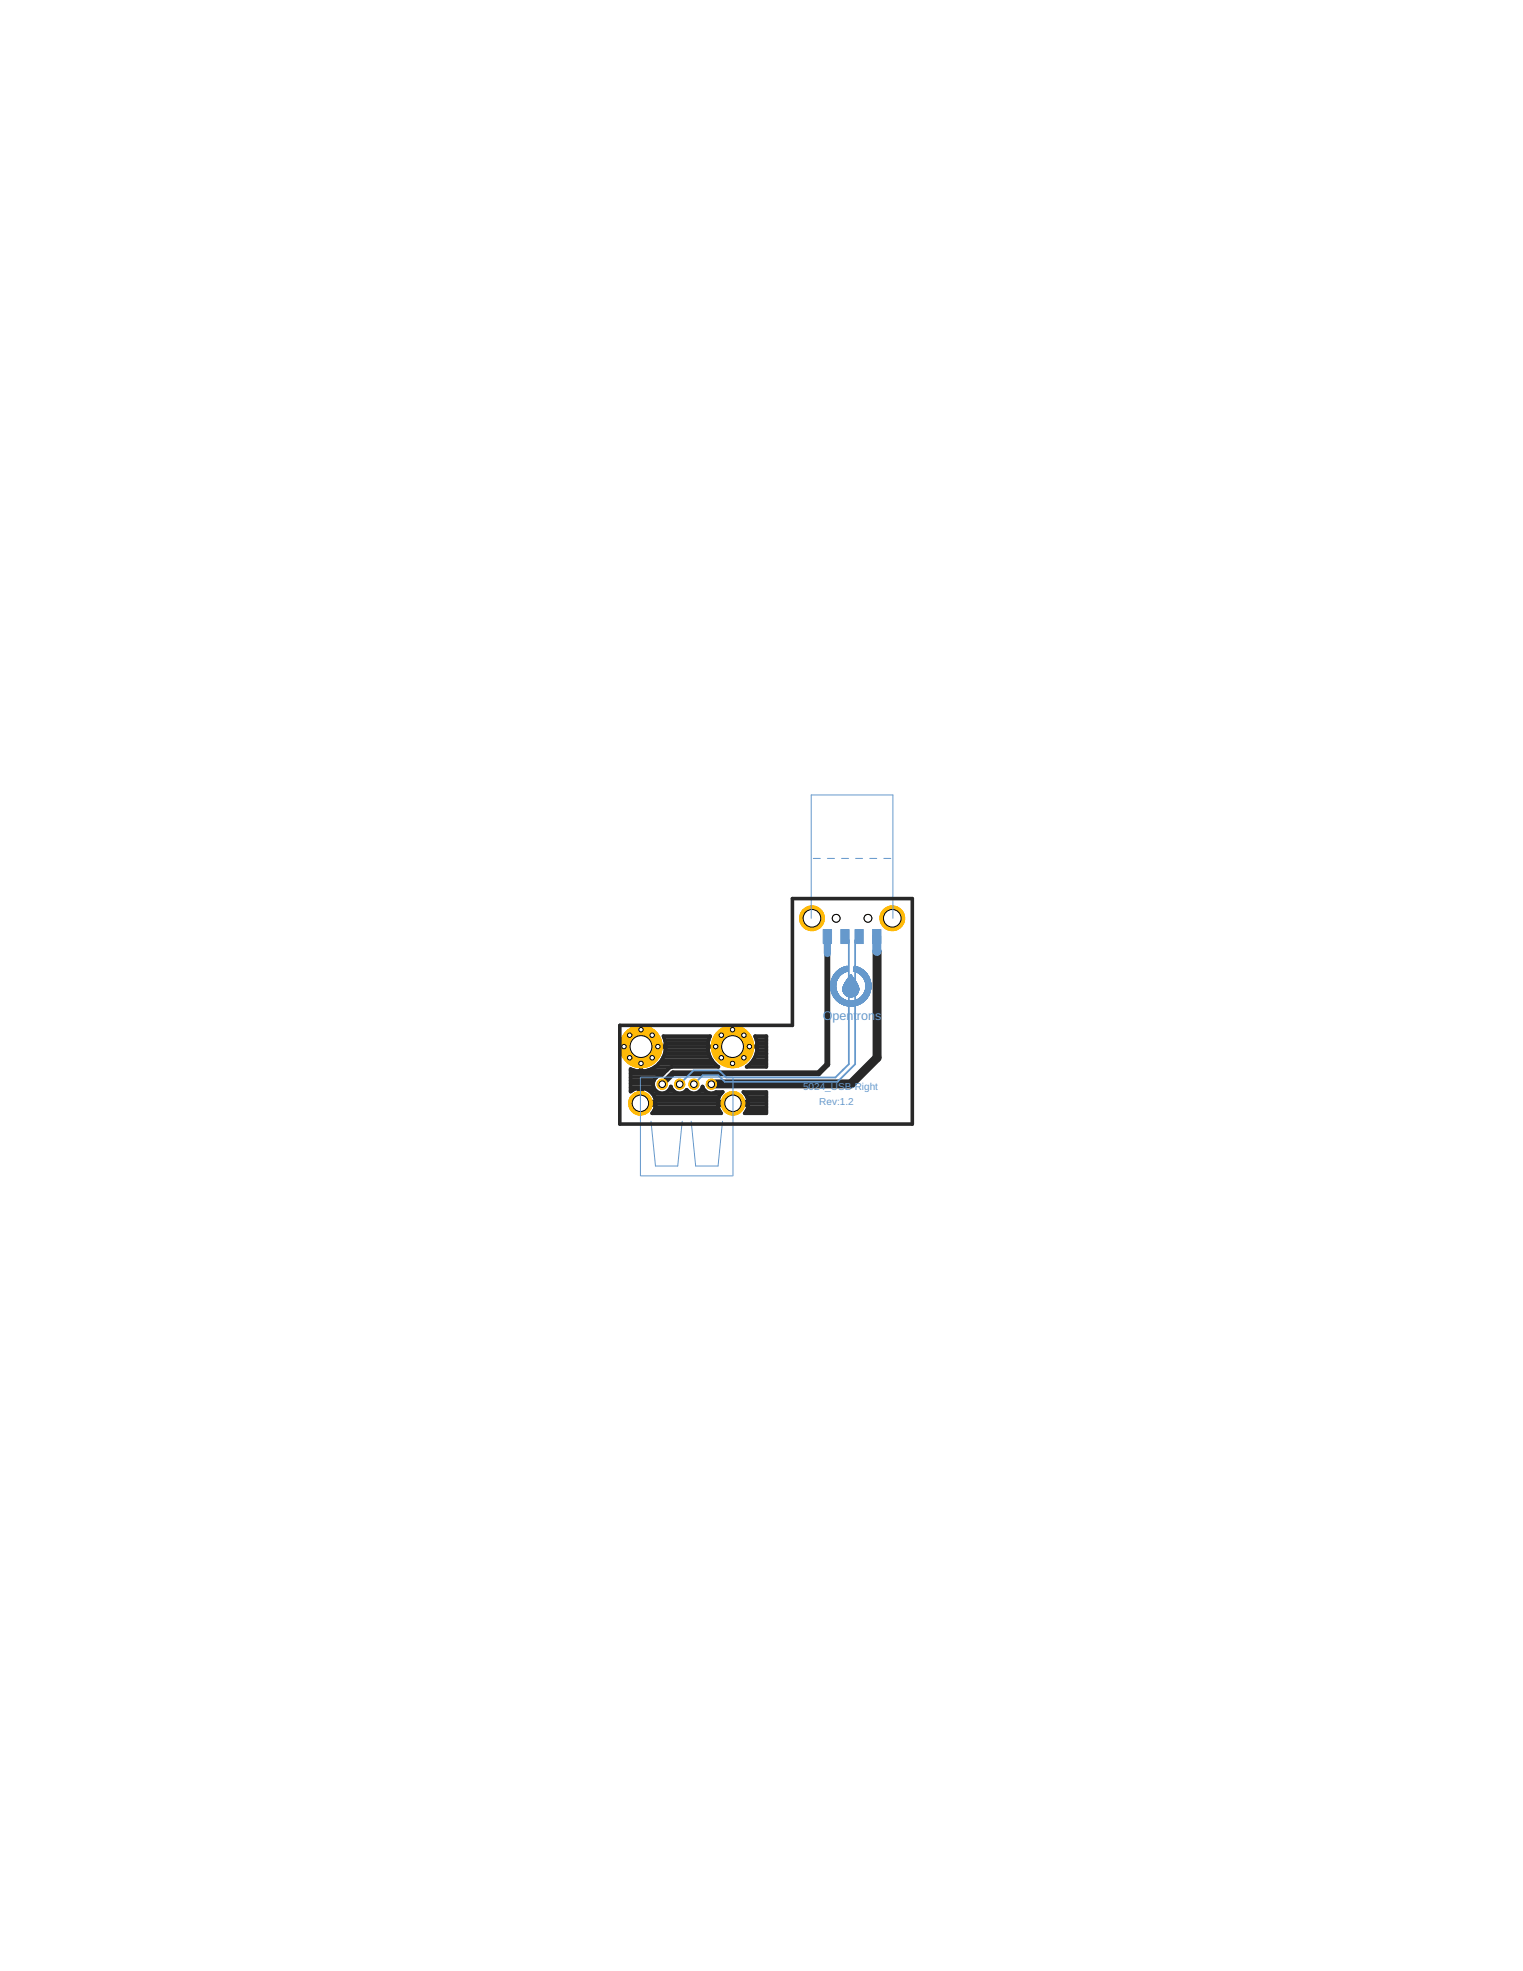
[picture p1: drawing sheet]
<svg xmlns="http://www.w3.org/2000/svg" width="216mm" height="279mm" viewBox="0 0 216 279" stroke-linecap="round" stroke-linejoin="round" font-family="sans-serif">
<defs><g id="words">
<g font-size="1.8" fill="#69c">
<text x="116.6" y="144.7">Opent</text>
<text x="121.5" y="144.7">rons</text>
</g>
<g font-size="1.4" fill="#69c">
<text x="113.8" y="154.4">5024_USB-Right</text>
<text x="116.1" y="156.6">Rev:1.2</text>
</g>
</g></defs>
<path d="M117.3 135.2v15.7l-1.3 1.2h-20.6l-1.5 1.6" fill="none" stroke="#282828" stroke-width=".83"/>
<path d="M124.3 134.9v15l-3.7 3.7-19.8 .1" fill="none" stroke="#282828" stroke-width="1.3"/>
<g fill="none" stroke="#282828" stroke-width=".51">
<path d="M89.4 154.6h.2M89.4 154.1h3.3M89.4 153.6h3.2M89.4 153.2h3.3M89.4 152.7h3.7M89.4 152.2h4.7M89.4 151.7h.5M89.6 154.6l.9-.4v1.9h2.4l-.3-.9-.6-.6M90.5 156h.5M90.5 155.5h.5M90.5 155.1h.5M90.5 154.6h.5"/>
<path d="M90.6 149.7h.5M90.6 149.7h.1M90.6 151.8h-.6l-.6-.3v3.2l.2-.1M90.6 151.8h.1M90.6 151.8h.5M90.6 149.4h.5M90.6 148.9h.5M90.9 149.7v2.1M90.9 151.7h.1M90.9 151.3h.1M90.9 150.3h.1M90.9 149.8h.1"/>
<path d="M90.9 150.8h.1M91 156.5h12.7M91.1 149.7h.1M91.1 151.8h.1M91.1 148.4h1.1M91.8 151.7h2.7M92 154.6h1M92.2 148.4h2.1M92.2 148.1v.5M92.2 148.6h.1M92.2 148.6h-1.6v1.1M92.2 148.1h-1.1v1.6"/>
<path d="M92.2 148.1h.1M92.5 155.1h9.7M92.7 157.4h9.3M92.8 155.5h9.1M92.8 151.3h2.4M92.9 157h8.9M92.9 156h8.9M93.3 148.4h.1M93.4 150.8h7.9M93.8 150.3h7.1M94 149.8h6.7M94.1 147h6.5"/>
<path d="M94.2 149.4h6.3M94.3 147.4h6.2M94.3 148.6a2.98 2.98 0 0 1-.6 1.9 3.5 3.5 0 0 1-2.6 1.3M94.3 148.1v-.3l-.3-.9h6.7l-.3 .6v.6M94.3 148.6h.1M94.3 148.1v.5M94.3 148.1h.1M94.3 148.9h6.1M94.3 148.4h6.1M94.3 147.9h6.1M94.8 154.6h.7M95.1 154.1h.1"/>
<path d="M97.3 154.6h.2M99.3 154.6h.6M99.5 154.1h.2M100.4 148.4h2.1M100.4 148.9a3.5 3.5 0 0 0 1.5 2.3h-6.7l-.3 .2-1.1 1a1.28 1.28 0 0 0-1.2 1.2 1.28 1.28 0 0 0 1.1 1.4 1.28 1.28 0 0 0 1.4-1 1.26 1.26 0 0 0 1 1 1.26 1.26 0 0 0 1.2-.5 1.26 1.26 0 0 0 1.3 .5 1.26 1.26 0 0 0 1-1 1.27 1.27 0 0 0 1.9 .8h1l-.5 .6-.3 .7h2v.6h-2l.3 .7 .3 .4h-9.9l.4-.4 .1-.7h-1.9v-2.5l1 .4M100.4 148.6v.3M100.4 148.1h.1M100.4 148.1v.5M100.4 148.6h.1M101.5 148.4h.1M102.5 148.6h2.7M102.5 148.1h1.1v1.6"/>
<path d="M102.5 148.1v.5M102.5 148.1h.1M102.5 148.6h.1M102.5 148.4h1.1M103.6 149.7h.5M103.6 149.7h.1M103.6 149.4h.5M103.6 148.9h.5M103.8 149.7l.1 1.1M103.8 150.3h.1M103.8 149.8h.1M104.1 149.7h.1"/>
<path d="M104.1 148.4h1.1M104.2 156.5h4.4M105.2 148.4h2.1M105.2 148.1h-1.1v1.6M105.2 148.1v.5M105.2 148.6h.1M105.2 148.1h.1M105.4 154.8h3.2v3h-3l.4-.7 .1-.4h-1.9v-.6h1.9a1.93 1.93 0 0 0-.7-1.3zM105.6 155.1h3M105.8 157.4h2.8M105.9 155.5h2.7M106 157h2.6"/>
<path d="M106 156h2.6M106.2 148.4h.1M106.4 150.8h2.2M106.8 150.3h1.8M107 149.8h1.6M107.1 147h1.5M107.2 149.4h1.4M107.2 147.4h1.4M107.3 148.6v.3M107.3 148.1v-.6l-.3-.6h1.6v4.3h-2.8a3.4 3.4 0 0 0 1.5-2.3M107.3 148.6h.1M107.3 148.1v.5"/>
<path d="M107.3 148.1h.1M107.3 148.9h1.3M107.3 148.4h1.3M107.3 147.9h1.3"/>
</g>
<circle cx="98.4" cy="153.7" r=".72" fill="#ffba08" stroke="#ffba08" stroke-width=".14"/>
<circle cx="98.4" cy="153.7" r=".47" fill="#fff" stroke="#000" stroke-width=".14"/>
<circle cx="96.4" cy="153.7" r=".72" fill="#ffba08" stroke="#ffba08" stroke-width=".14"/>
<circle cx="96.4" cy="153.7" r=".47" fill="#fff" stroke="#000" stroke-width=".14"/>
<circle cx="100.8" cy="153.7" r=".72" fill="#ffba08" stroke="#ffba08" stroke-width=".14"/>
<circle cx="100.8" cy="153.7" r=".47" fill="#fff" stroke="#000" stroke-width=".14"/>
<circle cx="103.9" cy="156.4" r="1.67" fill="#ffba08" stroke="#ffba08" stroke-width=".14"/>
<circle cx="103.9" cy="156.4" r="1.16" fill="#fff" stroke="#000" stroke-width=".14"/>
<circle cx="90.8" cy="156.4" r="1.67" fill="#ffba08" stroke="#ffba08" stroke-width=".14"/>
<circle cx="90.8" cy="156.4" r="1.16" fill="#fff" stroke="#000" stroke-width=".14"/>
<circle cx="93.9" cy="153.7" r=".72" fill="#ffba08" stroke="#ffba08" stroke-width=".14"/>
<circle cx="93.9" cy="153.7" r=".47" fill="#fff" stroke="#000" stroke-width=".14"/>
<circle cx="126.5" cy="130.2" r="1.76" fill="#ffba08" stroke="#ffba08" stroke-width=".14"/>
<circle cx="126.5" cy="130.2" r="1.25" fill="#fff" stroke="#000" stroke-width=".14"/>
<circle cx="115.1" cy="130.2" r="1.76" fill="#ffba08" stroke="#ffba08" stroke-width=".14"/>
<circle cx="115.1" cy="130.2" r="1.25" fill="#fff" stroke="#000" stroke-width=".14"/>
<circle cx="103.8" cy="148.4" r="3" fill="#ffba08" stroke="#ffba08" stroke-width=".14"/>
<circle cx="103.8" cy="148.4" r="1.55" fill="#fff" stroke="#000" stroke-width=".14"/>
<circle cx="103.8" cy="146" r=".57" fill="#ffba08" stroke="#ffba08" stroke-width=".14"/>
<circle cx="103.8" cy="146" r=".32" fill="#fff" stroke="#000" stroke-width=".14"/>
<circle cx="105.5" cy="146.7" r=".57" fill="#ffba08" stroke="#ffba08" stroke-width=".14"/>
<circle cx="105.5" cy="146.7" r=".32" fill="#fff" stroke="#000" stroke-width=".14"/>
<circle cx="106.2" cy="148.4" r=".57" fill="#ffba08" stroke="#ffba08" stroke-width=".14"/>
<circle cx="106.2" cy="148.4" r=".32" fill="#fff" stroke="#000" stroke-width=".14"/>
<circle cx="105.5" cy="149.9" r=".57" fill="#ffba08" stroke="#ffba08" stroke-width=".14"/>
<circle cx="105.5" cy="149.9" r=".32" fill="#fff" stroke="#000" stroke-width=".14"/>
<circle cx="103.8" cy="150.7" r=".57" fill="#ffba08" stroke="#ffba08" stroke-width=".14"/>
<circle cx="103.8" cy="150.7" r=".32" fill="#fff" stroke="#000" stroke-width=".14"/>
<circle cx="102.3" cy="149.9" r=".57" fill="#ffba08" stroke="#ffba08" stroke-width=".14"/>
<circle cx="102.3" cy="149.9" r=".32" fill="#fff" stroke="#000" stroke-width=".14"/>
<circle cx="101.5" cy="148.4" r=".57" fill="#ffba08" stroke="#ffba08" stroke-width=".14"/>
<circle cx="101.5" cy="148.4" r=".32" fill="#fff" stroke="#000" stroke-width=".14"/>
<circle cx="102.3" cy="146.7" r=".57" fill="#ffba08" stroke="#ffba08" stroke-width=".14"/>
<circle cx="102.3" cy="146.7" r=".32" fill="#fff" stroke="#000" stroke-width=".14"/>
<circle cx="90.9" cy="148.4" r="3" fill="#ffba08" stroke="#ffba08" stroke-width=".14"/>
<circle cx="90.9" cy="148.4" r="1.55" fill="#fff" stroke="#000" stroke-width=".14"/>
<circle cx="90.9" cy="146" r=".57" fill="#ffba08" stroke="#ffba08" stroke-width=".14"/>
<circle cx="90.9" cy="146" r=".32" fill="#fff" stroke="#000" stroke-width=".14"/>
<circle cx="92.5" cy="146.7" r=".57" fill="#ffba08" stroke="#ffba08" stroke-width=".14"/>
<circle cx="92.5" cy="146.7" r=".32" fill="#fff" stroke="#000" stroke-width=".14"/>
<circle cx="93.3" cy="148.4" r=".57" fill="#ffba08" stroke="#ffba08" stroke-width=".14"/>
<circle cx="93.3" cy="148.4" r=".32" fill="#fff" stroke="#000" stroke-width=".14"/>
<circle cx="92.5" cy="149.9" r=".57" fill="#ffba08" stroke="#ffba08" stroke-width=".14"/>
<circle cx="92.5" cy="149.9" r=".32" fill="#fff" stroke="#000" stroke-width=".14"/>
<circle cx="90.9" cy="150.7" r=".57" fill="#ffba08" stroke="#ffba08" stroke-width=".14"/>
<circle cx="90.9" cy="150.7" r=".32" fill="#fff" stroke="#000" stroke-width=".14"/>
<circle cx="89.3" cy="149.9" r=".57" fill="#ffba08" stroke="#ffba08" stroke-width=".14"/>
<circle cx="89.3" cy="149.9" r=".32" fill="#fff" stroke="#000" stroke-width=".14"/>
<circle cx="88.5" cy="148.4" r=".57" fill="#ffba08" stroke="#ffba08" stroke-width=".14"/>
<circle cx="88.5" cy="148.4" r=".32" fill="#fff" stroke="#000" stroke-width=".14"/>
<circle cx="89.3" cy="146.7" r=".57" fill="#ffba08" stroke="#ffba08" stroke-width=".14"/>
<circle cx="89.3" cy="146.7" r=".32" fill="#fff" stroke="#000" stroke-width=".14"/>
<g fill="#69c" stroke="#69c" stroke-width=".14">
<path d="M116.7 131.8h1.2v2h-1.2z"/>
<path d="M119.2 131.8h1.2v2h-1.2z"/>
<path d="M121.2 131.8h1.2v2h-1.2z"/>
<path d="M123.7 131.8h1.2v2h-1.2z"/>
</g>
<path d="M117.3 132.8v2.4" fill="none" stroke="#69c" stroke-width="1"/>
<path d="M119.8 132.8l.5 .5v17.6l-1.9 1.8h-15.4l-1.1-1h-3.6l-1.9 2M121.8 132.8l-.6 .5v17.6l-2.5 2.5h-16l-.9-1h-2.2l-1.2 1.3" fill="none" stroke="#69c" stroke-width=".25"/>
<path d="M124.3 132.8v2.1" fill="none" stroke="#69c" stroke-width="1.3"/>
<circle cx="98.4" cy="153.7" r=".72" fill="#ffba08" stroke="#ffba08" stroke-width=".14"/>
<circle cx="98.4" cy="153.7" r=".47" fill="#fff" stroke="#000" stroke-width=".14"/>
<circle cx="96.4" cy="153.7" r=".72" fill="#ffba08" stroke="#ffba08" stroke-width=".14"/>
<circle cx="96.4" cy="153.7" r=".47" fill="#fff" stroke="#000" stroke-width=".14"/>
<circle cx="100.8" cy="153.7" r=".72" fill="#ffba08" stroke="#ffba08" stroke-width=".14"/>
<circle cx="100.8" cy="153.7" r=".47" fill="#fff" stroke="#000" stroke-width=".14"/>
<circle cx="103.9" cy="156.4" r="1.67" fill="#ffba08" stroke="#ffba08" stroke-width=".14"/>
<circle cx="103.9" cy="156.4" r="1.16" fill="#fff" stroke="#000" stroke-width=".14"/>
<circle cx="90.8" cy="156.4" r="1.67" fill="#ffba08" stroke="#ffba08" stroke-width=".14"/>
<circle cx="90.8" cy="156.4" r="1.16" fill="#fff" stroke="#000" stroke-width=".14"/>
<circle cx="93.9" cy="153.7" r=".72" fill="#ffba08" stroke="#ffba08" stroke-width=".14"/>
<circle cx="93.9" cy="153.7" r=".47" fill="#fff" stroke="#000" stroke-width=".14"/>
<circle cx="126.5" cy="130.2" r="1.76" fill="#ffba08" stroke="#ffba08" stroke-width=".14"/>
<circle cx="126.5" cy="130.2" r="1.25" fill="#fff" stroke="#000" stroke-width=".14"/>
<circle cx="115.1" cy="130.2" r="1.76" fill="#ffba08" stroke="#ffba08" stroke-width=".14"/>
<circle cx="115.1" cy="130.2" r="1.25" fill="#fff" stroke="#000" stroke-width=".14"/>
<circle cx="103.8" cy="148.4" r="3" fill="#ffba08" stroke="#ffba08" stroke-width=".14"/>
<circle cx="103.8" cy="148.4" r="1.55" fill="#fff" stroke="#000" stroke-width=".14"/>
<circle cx="103.8" cy="146" r=".57" fill="#ffba08" stroke="#ffba08" stroke-width=".14"/>
<circle cx="103.8" cy="146" r=".32" fill="#fff" stroke="#000" stroke-width=".14"/>
<circle cx="105.5" cy="146.7" r=".57" fill="#ffba08" stroke="#ffba08" stroke-width=".14"/>
<circle cx="105.5" cy="146.7" r=".32" fill="#fff" stroke="#000" stroke-width=".14"/>
<circle cx="106.2" cy="148.4" r=".57" fill="#ffba08" stroke="#ffba08" stroke-width=".14"/>
<circle cx="106.2" cy="148.4" r=".32" fill="#fff" stroke="#000" stroke-width=".14"/>
<circle cx="105.5" cy="149.9" r=".57" fill="#ffba08" stroke="#ffba08" stroke-width=".14"/>
<circle cx="105.5" cy="149.9" r=".32" fill="#fff" stroke="#000" stroke-width=".14"/>
<circle cx="103.8" cy="150.7" r=".57" fill="#ffba08" stroke="#ffba08" stroke-width=".14"/>
<circle cx="103.8" cy="150.7" r=".32" fill="#fff" stroke="#000" stroke-width=".14"/>
<circle cx="102.3" cy="149.9" r=".57" fill="#ffba08" stroke="#ffba08" stroke-width=".14"/>
<circle cx="102.3" cy="149.9" r=".32" fill="#fff" stroke="#000" stroke-width=".14"/>
<circle cx="101.5" cy="148.4" r=".57" fill="#ffba08" stroke="#ffba08" stroke-width=".14"/>
<circle cx="101.5" cy="148.4" r=".32" fill="#fff" stroke="#000" stroke-width=".14"/>
<circle cx="102.3" cy="146.7" r=".57" fill="#ffba08" stroke="#ffba08" stroke-width=".14"/>
<circle cx="102.3" cy="146.7" r=".32" fill="#fff" stroke="#000" stroke-width=".14"/>
<circle cx="90.9" cy="148.4" r="3" fill="#ffba08" stroke="#ffba08" stroke-width=".14"/>
<circle cx="90.9" cy="148.4" r="1.55" fill="#fff" stroke="#000" stroke-width=".14"/>
<circle cx="90.9" cy="146" r=".57" fill="#ffba08" stroke="#ffba08" stroke-width=".14"/>
<circle cx="90.9" cy="146" r=".32" fill="#fff" stroke="#000" stroke-width=".14"/>
<circle cx="92.5" cy="146.7" r=".57" fill="#ffba08" stroke="#ffba08" stroke-width=".14"/>
<circle cx="92.5" cy="146.7" r=".32" fill="#fff" stroke="#000" stroke-width=".14"/>
<circle cx="93.3" cy="148.4" r=".57" fill="#ffba08" stroke="#ffba08" stroke-width=".14"/>
<circle cx="93.3" cy="148.4" r=".32" fill="#fff" stroke="#000" stroke-width=".14"/>
<circle cx="92.5" cy="149.9" r=".57" fill="#ffba08" stroke="#ffba08" stroke-width=".14"/>
<circle cx="92.5" cy="149.9" r=".32" fill="#fff" stroke="#000" stroke-width=".14"/>
<circle cx="90.9" cy="150.7" r=".57" fill="#ffba08" stroke="#ffba08" stroke-width=".14"/>
<circle cx="90.9" cy="150.7" r=".32" fill="#fff" stroke="#000" stroke-width=".14"/>
<circle cx="89.3" cy="149.9" r=".57" fill="#ffba08" stroke="#ffba08" stroke-width=".14"/>
<circle cx="89.3" cy="149.9" r=".32" fill="#fff" stroke="#000" stroke-width=".14"/>
<circle cx="88.5" cy="148.4" r=".57" fill="#ffba08" stroke="#ffba08" stroke-width=".14"/>
<circle cx="88.5" cy="148.4" r=".32" fill="#fff" stroke="#000" stroke-width=".14"/>
<circle cx="89.3" cy="146.7" r=".57" fill="#ffba08" stroke="#ffba08" stroke-width=".14"/>
<circle cx="89.3" cy="146.7" r=".32" fill="#fff" stroke="#000" stroke-width=".14"/>
<g fill="none" stroke="#69c" stroke-width=".14">
<path d="M115 130.2v-17.5h11.6v17.5M115.3 127.4h1M115.3 121.7h1M117.3 127.4h1M117.3 121.7h1M117.8 140h.7M117.8 139.9h.7M117.8 139.8h.7M117.8 139.7h.7M117.8 139.6h.7M117.8 139.5h.7M117.8 139.4h.7"/>
<path d="M117.8 139.3h.7M117.8 139.2h.8M117.8 139.1h.8M117.9 139h.7M117.9 138.9h.8M117.9 138.8h.8M117.9 138.7h.8M118 138.7h.8M118 138.6h.8M118 138.5h.9M118.1 138.4h.9M118.2 138.3h.8"/>
<path d="M118.2 138.2h.9M118.2 138.2h1M118.3 138.1h1M118.4 138h1.1M118.5 139.6h-.7M118.5 137.9h1.2M118.5 139.4h-.7M118.5 139.3h-.7M118.6 139.2h-.8M118.6 139.1h-.8M118.6 137.8h1.3M118.6 139h-.8"/>
<path d="M118.7 138.9h-.8M118.7 138.8h-.8M118.7 137.6h1.5M118.8 138.7h-.9M118.8 137.6h1.4M118.8 138.6h-.8M118.8 137.5h1.4M118.9 138.6h-.9M118.9 137.5h1.3M118.9 138.5h-.9M118.9 138.5h-.8M119 137.4h1.2"/>
<path d="M119 138.4h-.9M119 138.3l-.9 .1M119.1 137.4h1.1M119.1 138.3h-.9M119.1 137.3h1.1M119.2 137.3h1M119.2 138.2h-1M119.3 138.1l-1 .1M119.3 127.4h1M119.3 121.7h1M119.3 137.2h.9M119.3 138.1h-1"/>
<path d="M119.4 137.2h.7M119.4 138h-1.1M119.4 138h-1M119.5 140h2.2M119.5 139.9h2.2M119.5 139.8h2.2M119.5 137.9h-1.1M119.5 137.1h.6M119.6 139.8h2M119.6 139.7h2M119.6 137.1h.5M119.6 139.6h2"/>
<path d="M119.6 137.9h-1.2M119.7 139.6h1.9M119.7 139.5h1.8M119.7 137.1h.4M119.7 139.4h1.8M119.8 139.4h1.7M119.8 137.8h-1.3M119.8 139.3h1.6M119.8 139.2h1.6M119.8 137h.3M119.9 139.2h1.4M119.9 137.8h-1.4"/>
<path d="M119.9 139.1h1.4M120 139.1h1.2M120 139h1.2M120.1 138.9h1.1M120.1 138.9h1M120.1 137.7h-1.5M120.1 136.9l-.1 .1M120.1 138.8h1M120.2 138.8h.9M120.2 138.7h.8M120.2 137.7h-1.5M120.3 138.6h.7"/>
<path d="M120.3 138.6h.6M120.3 138.5h.6M120.4 138.5h.5M120.4 138.5h.4M120.4 138.4h.4M120.5 138.3l.3 .1M120.5 138.3h.2M120.5 138.2h.2M120.6 138.2h.1M121 137.7h1.6M121 137.6h1.5M121 137.6h1.4"/>
<path d="M121 137.5h1.4M121 137.5h1.3M121 137.4h1.3M121 137.4h1.2M121.1 137.4h1.1M121.1 137.3h1M121.1 137.3h.9M121.1 137.2h.8M121.1 137.2h.7M121.1 137.1h.6M121.1 137.1h.5M121.1 137.1h.4"/>
<path d="M121.1 137h.3M121.1 136.9l.2 .1M121.1 137.7h1.5M121.3 137.8h1.3M121.3 127.4h1M121.3 121.7h1M121.3 137.8h1.4M121.5 137.8h1.2M121.6 137.9h1.1M121.6 137.9h1.2M121.7 137.9h1.1M121.7 138h1.1"/>
<path d="M121.8 138h1.1M121.9 138.1h1M122 138.1l1 .1M122 138.2h1M122.1 138.2h.9M122.1 138.2l.9 .1M122.1 138.3h1M122.2 138.3h.9M122.2 138.3l.9 .1M122.2 138.4h.9M122.3 138.4h.8M122.3 138.5h.8"/>
<path d="M122.3 138.5h.9M122.4 138.6h.8M122.4 138.7h.9M122.5 138.8h.8M122.5 138.7h.8M122.5 138.9h.8M122.6 138.9h.7M122.6 139h.8M122.6 139.1h.8M122.7 139.2h.7M122.7 139.3h.7M122.7 139.4h.7"/>
<path d="M122.7 139.5h.8M122.7 139.5h.7M122.7 140h.8M122.7 139.9h.8M122.7 139.8h.8M122.7 139.7h.8M122.7 139.6h.8M123.3 127.4h1M123.3 121.7h1M125.3 127.4h1M125.3 121.7h1M90.8 152.7v14"/>
<path d="M90.8 152.7h13M92.3 158.9l.6 6.4h3.2l.6-6.4M98 158.9l.6 6.4h3.2l.6-6.4M103.9 152.7v14M117.8 140.2h.7M117.8 140.1h.7M117.8 140.3h.7M117.8 140.4h.8M117.8 140.3h.8M117.8 140.5h.8M117.8 140.4l.8 .1M117.9 140.5h.7"/>
<path d="M117.9 140.6h.8M117.9 140.6h.7M117.9 140.7h.8M117.9 140.8h.8M118 140.9h.8M118 140.8h.8M118 141h.9M118 141l.9 .1M118.1 141.1h.8M118.1 141.1h.9M118.1 141.2h.9M118.2 141.2h.9"/>
<path d="M118.2 141.3h.9M118.2 141.3l1 .1M118.2 141.4h1M118.3 141.4h1M118.3 141.4l1 .1M118.3 141.5h1M118.3 141.5h1.1M118.4 141.5l1 .1M118.4 141.6h1.1M118.4 141.6l1.2 .1M118.5 141.7h1.2M118.5 141.7h1.3"/>
<path d="M118.6 141.8h1.3M118.6 141.8h1.5M118.7 141.9h1.6M118.7 141.9h1.8M118.7 141.9h3.8M118.8 142h3.6M118.9 142h3.5M118.9 142.1h3.4M119 142.1h3.3M119 142.1h3.2M119 142.2h3.2M119.1 142.2h3"/>
<path d="M119.2 142.3h2.8M119.3 142.3h2.6M119.4 142.3h2.5M119.4 142.4h2.4M119.5 140.4h2.2M119.5 140.3h2.2M119.5 140.3h2.3M119.5 140.2h2.3M119.5 140.1h2.3M119.5 140.1h2.2M119.5 140.5h2.2M119.5 142.4h2.2"/>
<path d="M119.5 140.6h2.2M119.6 140.7h2M119.6 142.5h2M119.6 140.8h2M119.7 140.8h1.9M119.7 142.5h1.8M119.7 140.9h1.8M119.8 141h1.7M119.8 141h1.6M119.8 142.5h1.6M119.9 141.1h1.4M119.9 142.6h1.4"/>
<path d="M120 141.2h1.2M120.1 141.2h1M120.1 142.6h1M120.2 141.3h.8M120.3 141.3h.6M120.5 141.3h.3M120.8 141.9h1.7M121.3 141.8h1.3M121.5 141.7h1.2M121.6 140.7h-2M121.8 141.6h1M121.9 141.5h1"/>
<path d="M122 141.4h1M122.1 141.3h1M122.2 141.2h.9M122.2 141.1h.9M122.3 141.1h.8M122.3 141h.9M122.4 140.9h.8M122.4 140.9h.9M122.5 140.8h.8M122.5 140.7h.8M122.6 140.7h.7M122.6 140.6h.7"/>
<path d="M122.6 141.9h-1.7M122.6 140.6h.8M122.6 140.5h.8M122.6 141.8h-1.4M122.6 140.4h.8M122.7 140.4h.7M122.7 141.8h-1.4M122.7 140.3h.7M122.7 140.2h.7M122.7 141.7h-1.2M122.7 140.1h.7M122.8 141.6l-1.2 .1"/>
<path d="M122.8 141.6h-1.1M122.9 141.5l-1.1 .1M122.9 141.5h-1.1M122.9 141.4l-1 .1M123 141.4h-1M123 141.3h-.9M123.1 141.2h-.9M123.2 141l-.9 .1M123.2 141h-.8M123.2 140.9h-.8M123.3 140.8h-.9M123.3 140.7h-.8"/>
<path d="M123.4 140.5h-.8M123.4 140.3l-.7 .1M123.4 140.2l-.7 .1M123.5 140h-.8M90.9 166.7h12.9"/>
</g>
<path d="M87.9 145.4h24.4v-18h17v31.9h-41.4z" fill="none" stroke="#282828" stroke-width=".51"/>
<circle cx="123" cy="130.2" r=".55" fill="none" stroke="#282828" stroke-width=".14"/>
<circle cx="123" cy="130.2" r=".55" fill="#fff" stroke="#000" stroke-width=".14"/>
<circle cx="118.5" cy="130.2" r=".55" fill="none" stroke="#282828" stroke-width=".14"/>
<circle cx="118.5" cy="130.2" r=".55" fill="#fff" stroke="#000" stroke-width=".14"/>
<use href="#words"/>
</svg>
